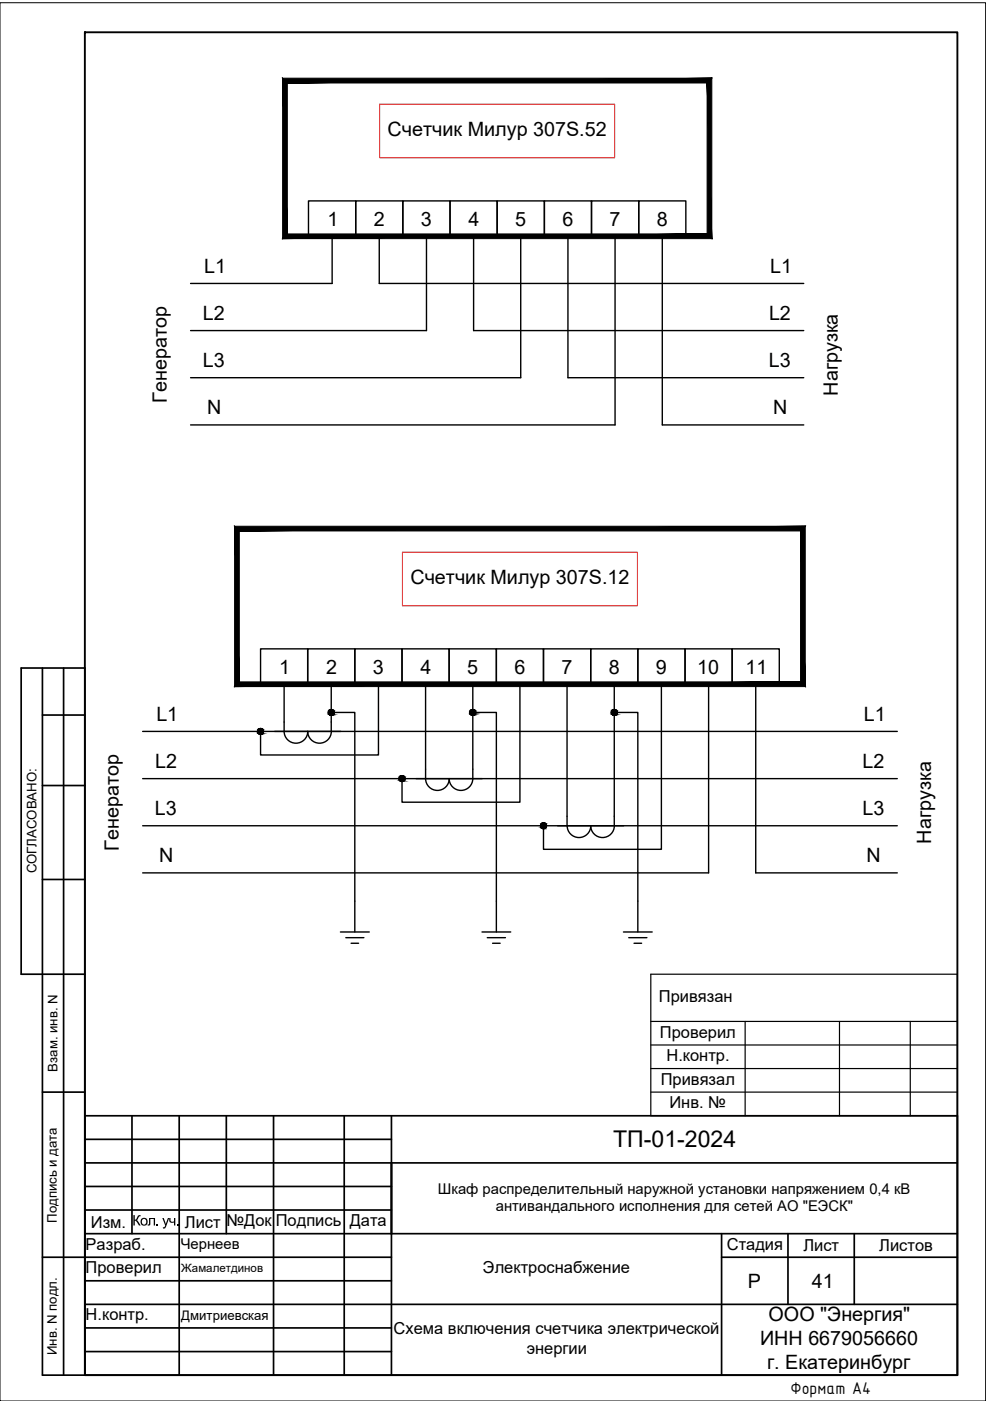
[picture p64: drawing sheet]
<svg xmlns="http://www.w3.org/2000/svg" width="210mm" height="297mm" viewBox="0 0 210 297" stroke-linecap="round" stroke-linejoin="round" font-family="sans-serif">
<defs><g id="words">
<text font-size="4.9" x="130" y="243.3">ТП-01-2024</text>
<g font-size="4.2">
<text x="82.2" y="28.8">Счетчик Милур 307S.52</text>
<text x="69.4" y="47.8">1</text>
<text x="79.3" y="47.8">2</text>
<text x="89.3" y="47.8">3</text>
<text x="99.3" y="47.8">4</text>
<text x="109.2" y="47.8">5</text>
<text x="119.3" y="47.8">6</text>
<text x="129.2" y="47.8">7</text>
<text x="139.3" y="47.8">8</text>
<text x="43.3" y="57.9">L1</text>
<text x="163.3" y="57.9">L1</text>
<text x="43" y="67.8">L2</text>
<text x="163" y="67.8">L2</text>
<text x="43" y="77.8">L3</text>
<text x="163" y="77.8">L3</text>
<text x="177.7" y="83.9" transform="rotate(-90 177.7 83.9)">Нагрузка</text>
<text x="35.4" y="85.4" transform="rotate(-90 35.4 85.4)">Генератор</text>
<text x="43.9" y="87.8">N</text>
<text x="163.9" y="87.8">N</text>
<text x="87" y="123.8">Счетчик Милур 307S.12</text>
<text x="59.2" y="142.8">1</text>
<text x="69.1" y="142.8">2</text>
<text x="79.1" y="142.8">3</text>
<text x="89.2" y="142.8">4</text>
<text x="99.1" y="142.8">5</text>
<text x="109.1" y="142.8">6</text>
<text x="119.1" y="142.8">7</text>
<text x="129.1" y="142.8">8</text>
<text x="139.1" y="142.8">9</text>
<text x="147.8" y="142.8">10</text>
<text x="158.1" y="142.8">11</text>
<text x="33.1" y="152.8">L1</text>
<text x="183.1" y="152.8">L1</text>
<text x="32.9" y="162.8">L2</text>
<text x="182.9" y="162.8">L2</text>
<text x="32.9" y="172.8">L3</text>
<text x="182.8" y="172.8">L3</text>
<text x="197.5" y="178.8" transform="rotate(-90 197.5 178.8)">Нагрузка</text>
<text x="25.2" y="180.4" transform="rotate(-90 25.2 180.4)">Генератор</text>
<text x="33.7" y="182.8">N</text>
<text x="183.7" y="182.8">N</text>
<text x="158.6" y="273.1">Р</text>
<text x="172.1" y="273.1">41</text>
<text x="163" y="280.1">ООО &quot;Энергия&quot;</text>
<text x="161.2" y="285.1">ИНН 6679056660</text>
<text x="162.6" y="290.2">г. Екатеринбург</text>
</g>
<text font-size="3.9" x="167.6" y="295.5">Формат А4</text>
<g font-size="3.5">
<text x="139.7" y="212.5">Привязан</text>
<text x="139.9" y="220">Проверил</text>
<text x="141.3" y="225">Н.контр.</text>
<text x="140.1" y="230">Привязал</text>
<text x="141.9" y="234.9">Инв. №</text>
<text x="19.3" y="260.3">Изм.</text>
<text x="39.2" y="260.3">Лист</text>
<text x="48" y="260">№Док</text>
<text x="58.5" y="260">Подпись</text>
<text x="74.1" y="260">Дата</text>
<text x="18.2" y="265">Разраб.</text>
<text x="18.2" y="269.9">Проверил</text>
<text x="102.4" y="270">Электроснабжение</text>
<text x="154.1" y="265.1">Стадия</text>
<text x="170.3" y="265.3">Лист</text>
<text x="186.4" y="265.3">Листов</text>
<text x="18.2" y="280">Н.контр.</text>
<text x="83.5" y="282.9">Схема включения счетчика электрической</text>
<text x="111.7" y="287">энергии</text>
</g>
<g font-size="3.1">
<text x="92.9" y="253.1">Шкаф распределительный наружной установки напряжением 0,4 кВ</text>
<text x="105.1" y="256.8">антивандального исполнения для сетей АО &quot;ЕЭСК&quot;</text>
<text x="28" y="259.8">Кол . уч.</text>
<text x="38.3" y="264.9">Чернеев</text>
</g>
<g font-size="2.8">
<text x="7.7" y="185.2" transform="rotate(-90 7.7 185.2)">СОГЛАСОВАНО:</text>
<text x="12.2" y="227.2" transform="rotate(-90 12.2 227.2)">Взам. инв. N</text>
<text x="12" y="259.2" transform="rotate(-90 12 259.2)">Подпись и дата</text>
<text x="38.4" y="279.8">Дмитриевская</text>
<text x="12" y="287.3" transform="rotate(-90 12 287.3)">Инв. N подл.</text>
</g>
<text font-size="2.4" x="38.4" y="269.8">Жамалетдинов</text>
</g></defs>
<path d="M18 6.8h185v284.8h-185z" fill="none" stroke="#000" stroke-width=".4"/>
<path d="M9 141.6v150h9v-150h-13.5v65h13.5M9 151.6h9M13.5 141.6v150M9 166.5h9M9 186.5h9M9 231.5h9M9 266.6h9" fill="none" stroke="#000" stroke-width=".36"/>
<!-- layer: 0 -->
<g fill="none" stroke="#000" stroke-width=".36">
<path d="M18 236.6h185v55h-185zM28 236.6v25M38 236.6v55M48 236.6v25M58 236.6v55M73 236.6v55M83 236.6v10M18 241.6h65M18 246.6h185M18 251.6h65M18 256.5h65M18 261.6h185"/>
<path d="M18 266.6h65M18 271.6h65M18 276.5h185M83 261.6v30M153 266.6h50M153 261.6v30M167.1 261.6v14.9M181.1 261.6v14.9M18 281.5h65M18 286.6h65"/>
</g>
<path d="M83 246.6v15" fill="none" stroke="#000" stroke-width=".51"/>
<g fill="none" stroke="#000" stroke-width=".3">
<path d="M65.4 42.6h10v7.5h-10zM70.4 50.1v10h-30M75.4 42.6h10v7.5h-10zM80.4 50.1v10h90M85.4 42.6h10v7.5h-10zM90.4 50.1v20h-50M95.4 42.6h10v7.5h-10zM100.4 50.1v20h70M105.4 42.6h10v7.5h-10zM110.4 50.1v30h-70M115.4 42.6h10v7.5h-10zM120.4 50.1v30h50"/>
<path d="M125.4 42.6h10v7.5h-10zM130.4 50.1v40h-90M135.4 42.6h10v7.5h-10zM140.4 50.1v40h30M55.2 137.6h10v7.5h-10zM65.2 137.6h10v7.5h-10zM75.2 137.6h10v7.5h-10zM85.2 137.6h10v7.5h-10zM95.2 137.6h10v7.5h-10zM105.2 137.6h10v7.5h-10zM115.2 137.6h10v7.5h-10zM125.2 137.6h10v7.5h-10z"/>
<path d="M135.2 137.6h10v7.5h-10zM145.2 137.6h10v7.5h-10zM155.2 137.6h10v7.5h-10zM30.2 155.1h160M60.2 155.1a2.5 2.5 0 0 0 2.5 2.5 2.5 2.5 0 0 0 2.5-2.5 2.51 2.51 0 0 0 2.5 2.5 2.51 2.51 0 0 0 2.6-2.5M60.2 145.1v10M70.2 151.1h5v46.5M70.2 145.1v10M80.2 145.1v15h-25v-5M90.2 145.1v20a2.5 2.5 0 0 0 2.5 2.5 2.5 2.5 0 0 0 2.5-2.5 2.51 2.51 0 0 0 2.5 2.5 2.51 2.51 0 0 0 2.5-2.5v-20M100.2 151.1h5v46.5M110.2 145.1v25h-25v-5"/>
<path d="M120.2 145.1v30M130.2 145.1l.1 30a2.51 2.51 0 0 1-2.5 2.5 2.51 2.51 0 0 1-2.6-2.5 2.5 2.5 0 0 1-2.5 2.5 2.5 2.5 0 0 1-2.5-2.5M130.2 151.1h5v46.5M140.2 145.1v35h-25v-5M150.2 145.1v40h-120M160.2 145.1v40h30M30.2 165.1h160M30.2 175.1h160M72.2 197.6h6.1M73.3 198.8h3.9M74.4 200h1.6M102.2 197.6h6.1"/>
<path d="M103.3 198.8h3.9M104.4 200h1.6M132.2 197.6h6.1M133.3 198.8h3.9M134.4 200h1.6"/>
</g>
<g fill="#000" stroke="#000" stroke-width=".21">
<path d="M59.9 16.6l1 1 90-1zM60.9 17.6l90-1-1 1zM150.9 16.6l-1 1 1 33zM149.9 17.6l1 33-1-1zM59.9 50.6h91l-1-1zM59.9 50.6l1-1h89zM59.9 16.6v34l1-1zM59.9 16.6l1 1v32z"/>
<path d="M49.7 111.6l1 1 120-1zM50.7 112.6l120-1-1 1zM170.7 111.6l-1 1 1 33zM169.7 112.6l1 33-1-1zM49.7 145.6h121l-1-1zM49.7 145.6l1-1h119zM49.7 111.6v34l1-1zM49.7 111.6l1 1v32z"/>
</g>
<path d="M80.5 22.1h49.8v11.4h-49.8zM85.3 117.1h49.8v11.3h-49.8z" fill="none" stroke="#f00" stroke-width=".21"/>
<g fill="#000" stroke="#000" stroke-width=".21">
<path d="M55.1 155.7h.1zM55.2 155.7h.3zM55.2 155.7h.2zM70.2 151.7h.3zM100.1 151.7h.1zM100.2 151.7h.3zM100.2 151.7h.2zM130.2 151.7h.3zM130.2 151.7h.1zM85.1 165.7h.1zM115.2 175.7h.3z"/>
<path d="M54.6 155.1l.6 .1zM54.6 155.1l.6 .1z"/>
<path d="M54.6 155.2l.6 .1zM54.6 155.2l.6 .1z"/>
<path d="M54.6 155.3l.6 .1zM54.6 155.3l.6 .1z"/>
<path d="M54.7 155.4l.5 .1zM54.7 155.4l.5 .1z"/>
<path d="M54.7 155.5l.5 .1zM54.7 155.5l.5 .1z"/>
<path d="M54.8 155.6h.4zM54.8 155.6h.4z"/>
<path d="M54.9 155.6l.3 .1zM54.9 155.6l.3 .1z"/>
<path d="M55 155.7h.2zM55 155.7h.2z"/>
<path d="M55.2 154.4l.2 .1zM55.1 154.5h.3z"/>
<path d="M55.1 154.5h.4zM54.9 154.5h.6z"/>
<path d="M54.9 154.5l.7 .1zM54.8 154.6h.8z"/>
<path d="M55.2 155.6h.4zM55.2 155.6l.3 .1z"/>
<path d="M54.8 154.6l.9 .1zM54.8 154.6l.9 .1h-.9z"/>
<path d="M55.2 155.6h.4zM55.2 155.6h.4z"/>
<path d="M54.8 154.7h1zM54.8 154.7h1z"/>
<path d="M55.2 155.5h.5zM55.2 155.5l.4 .1z"/>
<path d="M54.7 154.7l1.1 .1zM54.7 154.7l1.1 .1h-1.2z"/>
<path d="M55.2 155.4h.6zM55.2 155.4l.5 .1z"/>
<path d="M54.6 154.8l1.3 .2-.1-.2zM54.6 154.8l1.3 .2h-1.3z"/>
<path d="M55.2 155.3h.6zM55.2 155.3l.6 .1z"/>
<path d="M54.6 155l1.3 .1zM54.6 155l1.3 .1h-1.3z"/>
<path d="M55.2 155.2h.7zM55.2 155.2l.6 .1z"/>
<path d="M55.2 155.1h.7zM55.2 155.1l.7 .1z"/>
<path d="M69.6 151.1l.6 .1v-.1zM69.6 151.1l.6 .1h-.6z"/>
<path d="M69.6 151.2l.6 .1zM69.6 151.2l.6 .1z"/>
<path d="M69.6 151.3l.6 .1zM69.6 151.3l.6 .1z"/>
<path d="M69.7 151.4l.5 .1zM69.7 151.4l.5 .1z"/>
<path d="M69.7 151.5h.5zM69.7 151.5h.5z"/>
<path d="M69.8 151.5l.4 .1zM69.8 151.5l.4 .1z"/>
<path d="M69.9 151.6l.3 .1zM69.9 151.6l.3 .1z"/>
<path d="M70 151.7h.2zM70 151.7h.2z"/>
<path d="M70.2 150.4h.2zM70.1 150.4h.3z"/>
<path d="M70.2 151.7h.2zM70.2 151.7h.2z"/>
<path d="M70.1 150.4l.4 .1zM70 150.5h.5z"/>
<path d="M70 150.5h.6zM69.8 150.5h.8z"/>
<path d="M70.2 151.6h.3zM70.2 151.6l.3 .1z"/>
<path d="M69.8 150.5l.9 .1zM69.8 150.5l.9 .1h-.9z"/>
<path d="M70.2 151.5h.5zM70.2 151.5l.3 .1z"/>
<path d="M69.8 150.6l1 .1zM69.8 150.6l1 .1z"/>
<path d="M70.2 151.5h.5zM70.2 151.5h.5z"/>
<path d="M69.7 150.7l1.1 .1zM69.7 150.7l1.1 .1h-1.2z"/>
<path d="M70.2 151.4h.6zM70.2 151.4l.5 .1z"/>
<path d="M69.6 150.8l1.3 .1-.1-.1zM69.6 150.8l1.3 .1h-1.3z"/>
<path d="M70.2 151.3h.6zM70.2 151.3l.6 .1z"/>
<path d="M69.6 150.9l1.3 .2zM69.6 150.9l1.3 .2h-1.3z"/>
<path d="M70.2 151.1l.7 .1v-.1zM70.2 151.1l.7 .1h-.7z"/>
<path d="M70.2 151.2h.7zM70.2 151.2l.6 .1z"/>
<path d="M99.6 151.1l.6 .1v-.1zM99.6 151.1l.6 .1h-.6z"/>
<path d="M99.6 151.2l.6 .1zM99.6 151.2l.6 .1z"/>
<path d="M99.6 151.3l.6 .1zM99.6 151.3l.6 .1z"/>
<path d="M99.7 151.4l.5 .1zM99.7 151.4l.5 .1z"/>
<path d="M99.7 151.5h.5zM99.7 151.5h.5z"/>
<path d="M99.8 151.5l.4 .1zM99.8 151.5l.4 .1z"/>
<path d="M99.9 151.6l.3 .1zM99.9 151.6l.3 .1z"/>
<path d="M100 151.7h.2zM100 151.7h.2z"/>
<path d="M100.2 150.4h.2zM100.1 150.4h.3z"/>
<path d="M100.1 150.4l.4 .1zM99.9 150.5h.6z"/>
<path d="M99.9 150.5h.7zM99.8 150.5h.8z"/>
<path d="M100.2 151.6h.4zM100.2 151.6l.3 .1z"/>
<path d="M99.8 150.5l.9 .1zM99.8 150.5l.9 .1h-.9z"/>
<path d="M100.2 151.5h.4zM100.2 151.5l.4 .1z"/>
<path d="M99.8 150.6l1 .1zM99.8 150.6l1 .1z"/>
<path d="M100.2 151.5h.5zM100.2 151.5h.4z"/>
<path d="M99.7 150.7l1.1 .1zM99.7 150.7l1.1 .1h-1.2z"/>
<path d="M100.2 151.4h.6zM100.2 151.4l.5 .1z"/>
<path d="M99.6 150.8l1.3 .1-.1-.1zM99.6 150.8l1.3 .1h-1.3z"/>
<path d="M100.2 151.3h.6zM100.2 151.3l.6 .1z"/>
<path d="M99.6 150.9l1.3 .2zM99.6 150.9l1.3 .2h-1.3z"/>
<path d="M100.2 151.2h.7zM100.2 151.2l.6 .1z"/>
<path d="M100.2 151.1l.7 .1v-.1zM100.2 151.1l.7 .1h-.7z"/>
<path d="M129.6 151.1l.6 .1v-.1zM129.6 151.1l.6 .1h-.6z"/>
<path d="M129.6 151.2l.6 .1zM129.6 151.2l.6 .1z"/>
<path d="M129.6 151.3l.6 .1zM129.6 151.3l.6 .1z"/>
<path d="M129.7 151.4l.5 .1zM129.7 151.4l.5 .1z"/>
<path d="M129.8 151.5h.4zM129.8 151.5h.4z"/>
<path d="M129.8 151.5l.4 .1zM129.8 151.5l.4 .1z"/>
<path d="M129.9 151.6l.3 .1zM129.9 151.6l.3 .1z"/>
<path d="M130 151.7h.2zM130 151.7h.2z"/>
<path d="M130.2 150.4h.2zM130.1 150.4h.3z"/>
<path d="M130.1 150.4l.4 .1zM129.9 150.5h.6z"/>
<path d="M129.9 150.5h.7zM129.9 150.5h.7z"/>
<path d="M130.2 151.6h.4zM130.2 151.6l.3 .1z"/>
<path d="M129.9 150.5l.8 .1zM129.9 150.5l.8 .1h-.9z"/>
<path d="M130.2 151.5h.4zM130.2 151.5l.4 .1z"/>
<path d="M129.8 150.6l1 .1zM129.8 150.6l1 .1h-1.1z"/>
<path d="M130.2 151.5h.5zM130.2 151.5h.4z"/>
<path d="M129.7 150.7l1.1 .1zM129.7 150.7l1.1 .1h-1.2z"/>
<path d="M130.2 151.4h.6zM130.2 151.4l.5 .1z"/>
<path d="M129.6 150.8l1.3 .1-.1-.1zM129.6 150.8l1.3 .1h-1.3z"/>
<path d="M130.2 151.3h.6zM130.2 151.3l.6 .1z"/>
<path d="M129.6 150.9l1.3 .2zM129.6 150.9l1.3 .2z"/>
<path d="M130.2 151.1l.7 .1v-.1zM130.2 151.1l.7 .1h-.7z"/>
<path d="M130.2 151.2h.7zM130.2 151.2l.6 .1z"/>
<path d="M84.6 165.1l.6 .1zM84.6 165.1l.6 .1z"/>
<path d="M84.6 165.2l.6 .1zM84.6 165.2l.6 .1z"/>
<path d="M84.6 165.3l.6 .1zM84.6 165.3l.6 .1z"/>
<path d="M84.7 165.4l.5 .1zM84.7 165.4l.5 .1z"/>
<path d="M84.8 165.5l.4 .1zM84.8 165.5l.4 .1z"/>
<path d="M84.8 165.6h.4zM84.8 165.6h.4z"/>
<path d="M84.9 165.6l.3 .1zM84.9 165.6l.3 .1z"/>
<path d="M85 165.7h.2zM85 165.7h.2z"/>
<path d="M85.2 164.4l.2 .1zM85.1 164.5h.3z"/>
<path d="M85.1 164.5h.4zM84.9 164.5h.6z"/>
<path d="M85.2 165.7h.2zM85.2 165.7h.1z"/>
<path d="M84.9 164.5l.7 .1zM84.9 164.6h.7z"/>
<path d="M85.2 165.6h.4zM85.2 165.6l.2 .1z"/>
<path d="M84.9 164.6h.8zM84.9 164.6h.8h-.9z"/>
<path d="M85.2 165.6h.4zM85.2 165.6h.4z"/>
<path d="M84.8 164.6l1 .1zM84.8 164.6l1 .1h-1.1z"/>
<path d="M85.2 165.5h.5zM85.2 165.5l.4 .1z"/>
<path d="M84.7 164.7l1.1 .2zM84.7 164.7l1.1 .2h-1.2z"/>
<path d="M85.2 165.4h.6zM85.2 165.4l.5 .1z"/>
<path d="M84.6 164.9l1.3 .1zM84.6 164.9l1.3 .1h-1.3z"/>
<path d="M85.2 165.3h.6zM85.2 165.3l.6 .1z"/>
<path d="M84.6 165l1.3 .1v-.1zM84.6 165l1.3 .1h-1.3z"/>
<path d="M85.2 165.1l.7 .1zM85.2 165.1l.7 .1z"/>
<path d="M85.2 165.2h.7zM85.2 165.2l.6 .1z"/>
<path d="M114.6 175.1l.6 .1zM114.6 175.1l.6 .1z"/>
<path d="M114.6 175.2l.6 .1zM114.6 175.2l.6 .1z"/>
<path d="M114.6 175.3l.6 .1zM114.6 175.3l.6 .1z"/>
<path d="M114.7 175.4l.5 .1zM114.7 175.4l.5 .1z"/>
<path d="M114.7 175.5l.5 .1zM114.7 175.5l.5 .1z"/>
<path d="M114.8 175.6h.4zM114.8 175.6h.4z"/>
<path d="M114.9 175.6l.3 .1zM114.9 175.6l.3 .1z"/>
<path d="M115 175.7h.2zM115 175.7h.2z"/>
<path d="M115.2 174.4l.2 .1zM115.1 174.5h.3z"/>
<path d="M115.2 175.7h.2zM115.2 175.7h.2z"/>
<path d="M115.1 174.5h.4zM115 174.5h.5z"/>
<path d="M115 174.5l.6 .1zM114.9 174.6h.7z"/>
<path d="M115.2 175.6h.3zM115.2 175.6l.3 .1z"/>
<path d="M114.9 174.6l.8 .1zM114.9 174.6l.8 .1h-.9z"/>
<path d="M115.2 175.6h.5zM115.2 175.6h.3z"/>
<path d="M114.8 174.7h1zM114.8 174.7h1z"/>
<path d="M115.2 175.5h.5zM115.2 175.5l.5 .1z"/>
<path d="M114.7 174.7l1.1 .1zM114.7 174.7l1.1 .1h-1.2z"/>
<path d="M115.2 175.4h.6zM115.2 175.4l.5 .1z"/>
<path d="M114.6 174.8l1.3 .1zM114.6 174.8l1.3 .1h-1.3z"/>
<path d="M115.2 175.3h.6zM115.2 175.3l.6 .1z"/>
<path d="M114.6 174.9l1.3 .2v-.2zM114.6 174.9l1.3 .2h-1.3z"/>
<path d="M115.2 175.1l.7 .1zM115.2 175.1l.7 .1z"/>
<path d="M115.2 175.2h.7zM115.2 175.2l.6 .1z"/>
</g>
<g fill="none" stroke="#000" stroke-width=".21">
<circle cx="55.3" cy="155.1" r=".65"/>
<circle cx="70.2" cy="151" r=".65"/>
<circle cx="100.3" cy="151" r=".65"/>
<circle cx="130.2" cy="151" r=".65"/>
<circle cx="85.2" cy="165.1" r=".65"/>
<circle cx="115.2" cy="175.1" r=".65"/>
</g>
<path d="M138 206.6h65v30h-65zM138 216.6h65M158 216.6v20M178 216.6v20M193 216.6v20M138 221.6h65M138 226.6h65M138 231.5h65" fill="none" stroke="#000" stroke-width=".25"/>
<!-- layer: 0 -->
<path d="M0 .6h209v296.4h-209z" fill="none" stroke="#000" stroke-width=".21"/>
<use href="#words"/>
</svg>
